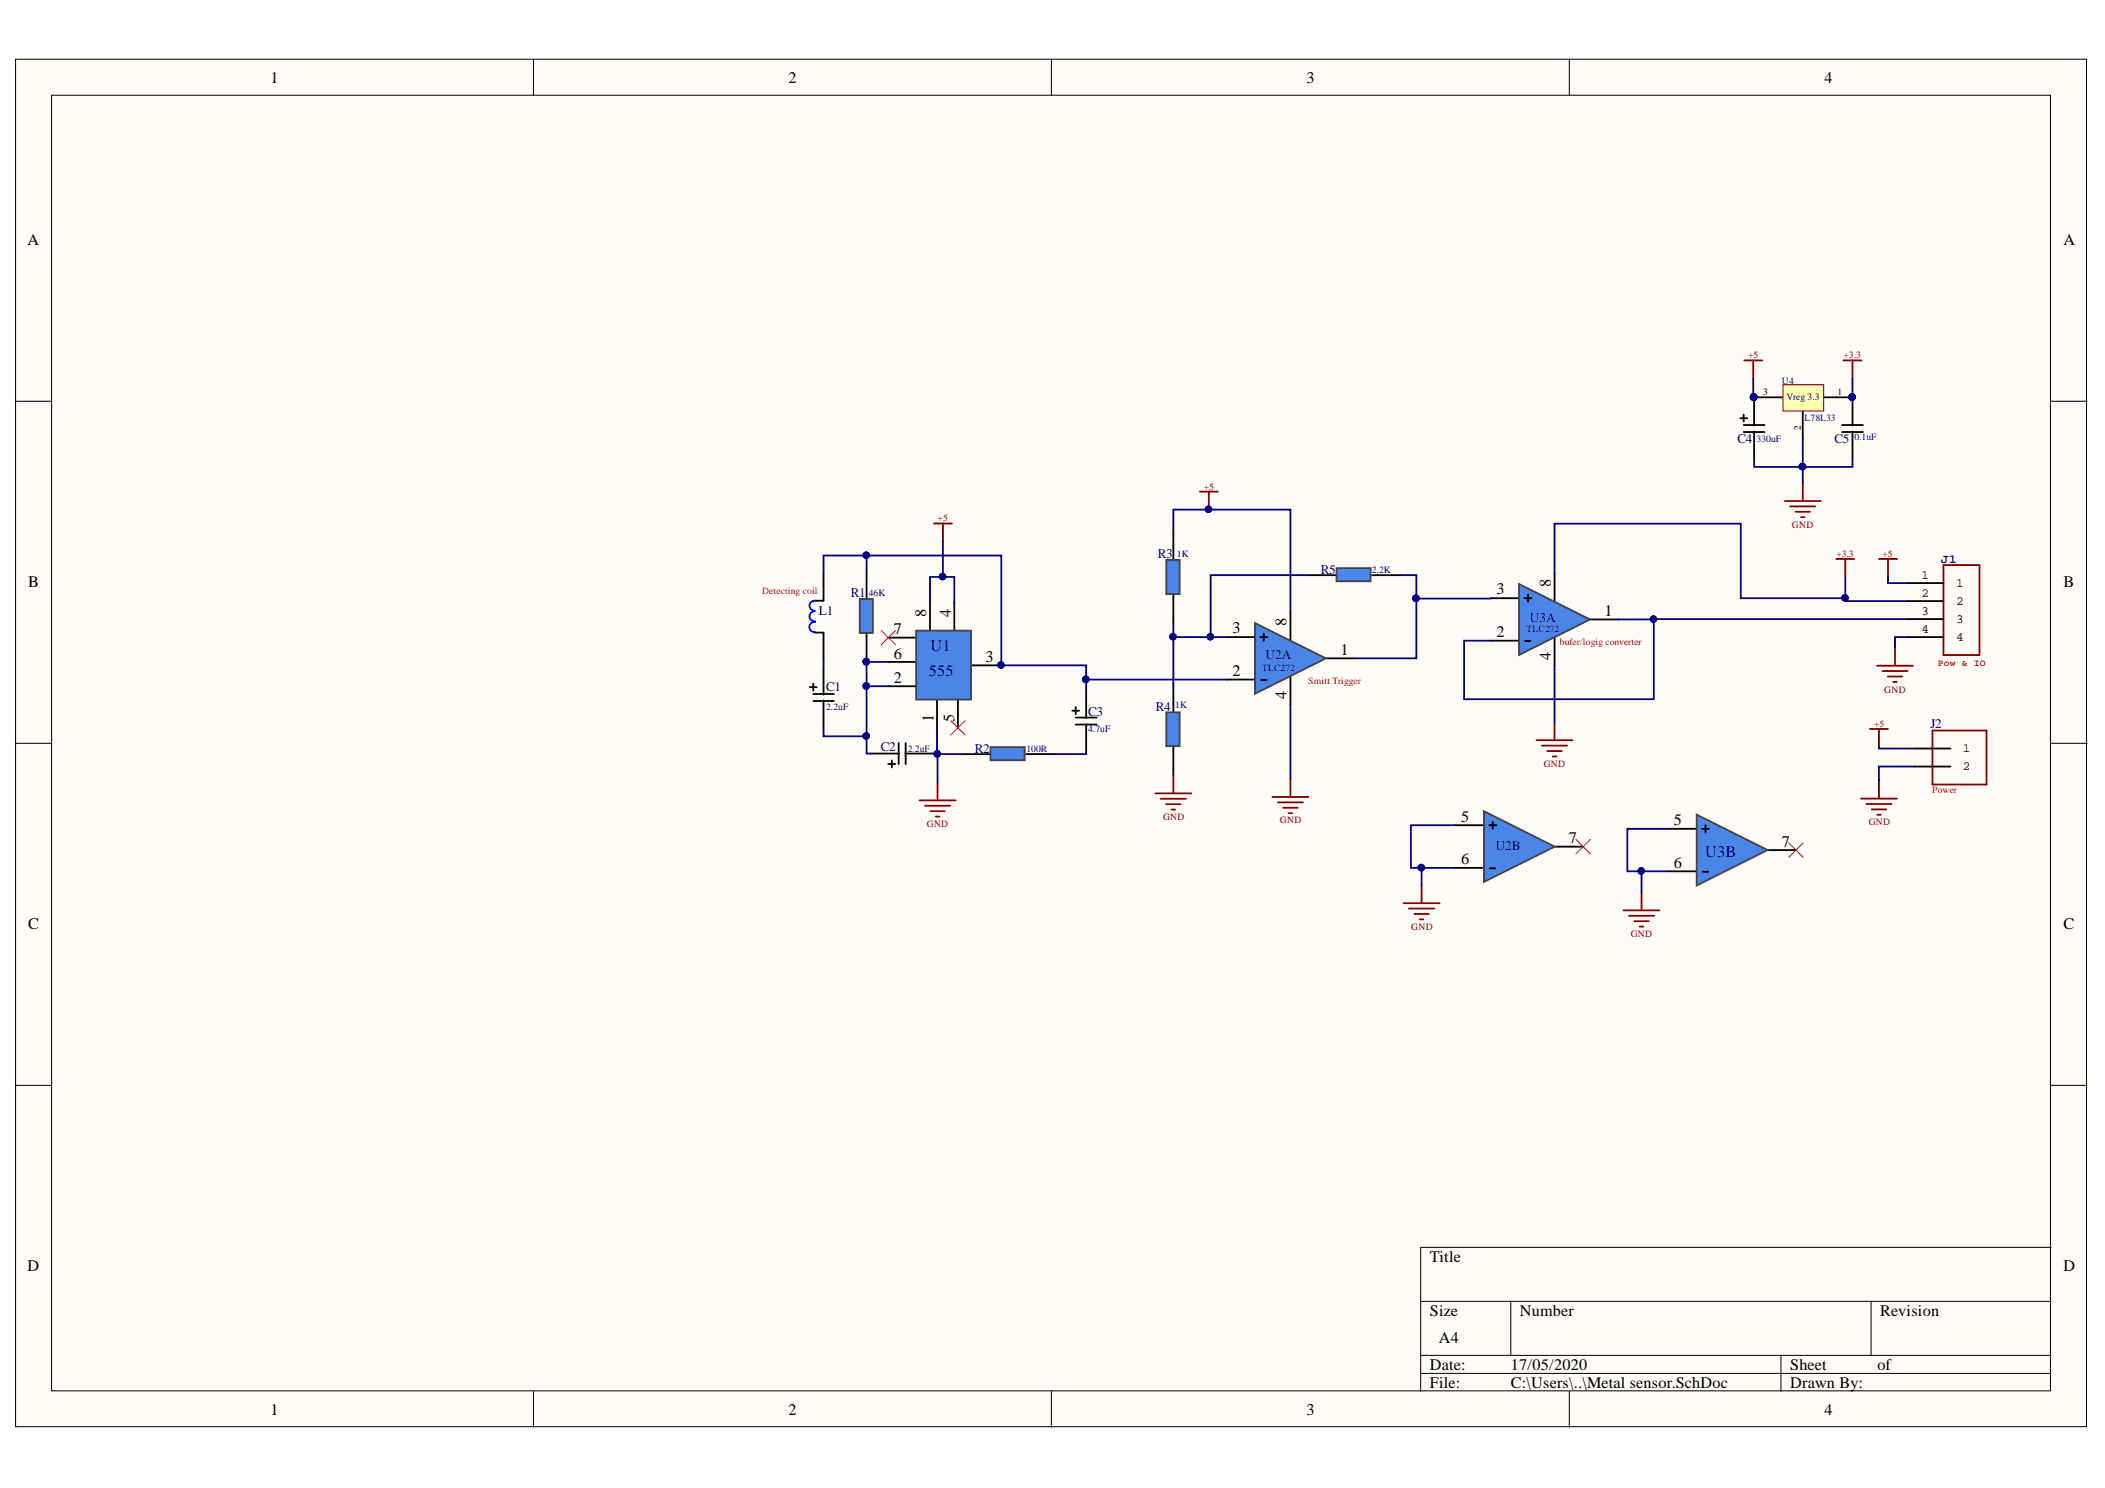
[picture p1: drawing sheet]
<svg xmlns="http://www.w3.org/2000/svg" width="297mm" height="210mm" viewBox="0 0 297 210" stroke-linecap="round" stroke-linejoin="round" font-family="sans-serif">
<defs><g id="words">
<g font-size="2.3">
<text x="38.2" y="11.7">1</text>
<text x="111.2" y="11.7">2</text>
<text x="184.3" y="11.7">3</text>
<text x="257.4" y="11.7">4</text>
<text x="3.9" y="34.5">A</text>
<text x="291.2" y="34.5">A</text>
<text x="4" y="82.8">B</text>
<text x="211.2" y="83.9">3</text>
<text x="218.9" y="82.8" transform="rotate(-90 218.9 82.8)">8</text>
<text x="291.2" y="82.8">B</text>
<text x="126.1" y="89.4">7</text>
<text x="130.7" y="87" transform="rotate(-90 130.7 87)">8</text>
<text x="134.2" y="87" transform="rotate(-90 134.2 87)">4</text>
<text x="173.9" y="89.4">3</text>
<text x="181.6" y="88.3" transform="rotate(-90 181.6 88.3)">8</text>
<text x="211.2" y="89.9">2</text>
<text x="226.4" y="86.9">1</text>
<text x="126.1" y="92.9">6</text>
<text x="139.1" y="93.3">3</text>
<text x="173.9" y="95.4">2</text>
<text x="189.2" y="92.4">1</text>
<text x="218.9" y="93.1" transform="rotate(-90 218.9 93.1)">4</text>
<text x="126.1" y="96.3">2</text>
<text x="131.7" y="101.9" transform="rotate(-90 131.7 101.9)">1</text>
<text x="134.7" y="101.9" transform="rotate(-90 134.7 101.9)">5</text>
<text x="181.6" y="98.6" transform="rotate(-90 181.6 98.6)">4</text>
<text x="206.2" y="115.9">5</text>
<text x="221.4" y="118.9">7</text>
<text x="236.2" y="116.4">5</text>
<text x="251.4" y="119.4">7</text>
<text x="206.2" y="121.9">6</text>
<text x="236.2" y="122.4">6</text>
<text x="4" y="131">C</text>
<text x="291.2" y="131">C</text>
<text x="3.9" y="179.3">D</text>
<text x="201.8" y="178">Title</text>
<text x="291.2" y="179.3">D</text>
<text x="201.8" y="185.6">Size</text>
<text x="214.5" y="185.6">Number</text>
<text x="265.3" y="185.6">Revision</text>
<text x="203" y="189.4">A4</text>
<text x="201.8" y="193.2">Date:</text>
<text x="201.8" y="195.8">File:</text>
<text x="213.2" y="193.2">17/05/2020</text>
<text x="213.2" y="195.8">C:\Users\..\Metal sensor.SchDoc</text>
<text x="252.6" y="193.2">Sheet</text>
<text x="252.6" y="195.8">Drawn By:</text>
<text x="264.9" y="193.2">of</text>
<text x="38.2" y="199.6">1</text>
<text x="111.2" y="199.6">2</text>
<text x="184.3" y="199.6">3</text>
<text x="257.4" y="199.6">4</text>
</g>
<g font-size="2.3" fill="#000080">
<text x="131" y="95.4">555</text>
<text x="131.3" y="91.9">U1</text>
<text x="240.6" y="120.9">U3B</text>
</g>
<g font-size="1.9" fill="#000080">
<text x="245.2" y="62.5">C4</text>
<text x="258.9" y="62.5">C5</text>
<text x="163.4" y="78.7">R3</text>
<text x="186.4" y="81">R5</text>
<text x="115.6" y="86.7">L1</text>
<text x="120" y="84.2">R1</text>
<text x="215.9" y="87.7">U3A</text>
<text x="178.6" y="93">U2A</text>
<text x="116.6" y="97.5">C1</text>
<text x="153.5" y="101">C3</text>
<text x="163.1" y="100.3">R4</text>
<text x="124.3" y="106">C2</text>
<text x="137.6" y="106.3">R2</text>
<text x="272.4" y="102.7">J2</text>
<text x="211.1" y="120">U2B</text>
</g>
<g font-size="1.8">
<text x="271.1" y="81.7">1</text>
<text x="276.1" y="82.8">1</text>
<text x="271.1" y="84.3">2</text>
<text x="271.1" y="86.8">3</text>
<text x="271.1" y="89.4">4</text>
<text x="276.1" y="85.3">2</text>
<text x="276.1" y="87.8">3</text>
<text x="276.1" y="90.4">4</text>
<text x="277" y="106.1">1</text>
<text x="277" y="108.6">2</text>
</g>
<text font-size="1.8" fill="#000080" x="273.9" y="79.4">J1</text>
<g font-size="1.4" fill="#800000">
<text x="246.7" y="50.6">+5</text>
<text x="260.1" y="50.6">+3.3</text>
<text x="169.9" y="69.1">+5</text>
<text x="132.3" y="73.5">+5</text>
<text x="252.9" y="74.5">GND</text>
<text x="259.1" y="78.5">+3.3</text>
<text x="265.6" y="78.5">+5</text>
<text x="265.9" y="97.7">GND</text>
<text x="264.5" y="102.5">+5</text>
<text x="217.8" y="108.2">GND</text>
<text x="130.8" y="116.7">GND</text>
<text x="164.1" y="115.6">GND</text>
<text x="180.6" y="116.1">GND</text>
<text x="263.7" y="116.4">GND</text>
<text x="199.1" y="131.2">GND</text>
<text x="230.1" y="132.2">GND</text>
</g>
<g font-size="1.4">
<text x="248.8" y="55.7">3</text>
<text x="259.3" y="55.7">1</text>
<text x="254.1" y="60.6" transform="rotate(-90 254.1 60.6)">2</text>
</g>
<g font-size="1.4" fill="#000080">
<text x="251.4" y="54.1">U4</text>
<text x="252.1" y="56.5">Vreg 3.3</text>
<text x="254.6" y="59.3">L78L33</text>
<text x="247.9" y="62.3">330uF</text>
<text x="261.7" y="62">0.1uF</text>
<text x="166.1" y="78.6">1K</text>
<text x="193.6" y="80.8">2.2K</text>
<text x="122.6" y="84.1">46K</text>
<text x="215.4" y="89.1">TLC272</text>
<text x="178.1" y="94.6">TLC272</text>
<text x="116.6" y="100.1">2.2uF</text>
<text x="165.8" y="99.8">1K</text>
<text x="128.1" y="106.1">2.2uF</text>
<text x="144.8" y="106.1">100R</text>
<text x="153.5" y="103.3">4.7uF</text>
</g>
<g font-size="1.4" fill="#f00">
<text x="107.5" y="83.9">Detecting coil</text>
<text x="220.1" y="91">bufer/logig converter</text>
<text x="273.4" y="94">Pow &amp; IO</text>
<text x="184.6" y="96.5">Smitt Trigger</text>
<text x="272.7" y="111.8">Power</text>
</g>
</g></defs>
<g fill="#fffcf8" stroke="#000" stroke-width=".14">
<path d="M2.2 8.4h292.2v192.9h-292.2z"/>
<path d="M7.3 13.4h282v182.8h-282z"/>
</g>
<g fill="none" stroke="#000" stroke-width=".14">
<path d="M75.3 8.4v5M148.4 8.4v5M221.4 8.4v5M2.2 56.6h5.1M289.4 56.6h5.1M2.2 104.9h5.1M289.4 104.9h5.1M2.2 153.1h5.1M289.4 153.1h5.1M289.4 176h-88.9v20.3M75.3 196.3v5.1M148.4 196.3v5.1"/>
<path d="M200.5 183.6h88.9M200.5 191.2h88.9M200.5 193.7h88.9M213.2 183.6v7.6M221.4 196.3v5.1M251.3 191.2v5.1M264 183.6v7.6"/>
</g>
<path d="M125.4 96.8h4M125.4 93.4h4M125.4 89.9h4M131.2 85v4M132.2 98.7v4M134.7 85v4M135.2 98.7v4M137.1 93.9h3.9" fill="none" stroke="#000" stroke-width=".25"/>
<path d="M129.3 89h7.7v9.7h-7.7z" fill="#4a86e8" stroke="#434343" stroke-width=".25"/>
<g fill="none" stroke="#000" stroke-width=".25">
<path d="M114.3 96.9h.9M114.8 97.9h2.9M114.8 98.9h2.9M114.8 96.4v1M115 89.2h1.2v4M116.2 80.8v3.9h-1.2M116.2 94v4M116.2 98.8v4M122.3 80.4v4M122.3 89.4v4M151.8 99.7v1M153.3 97.3v4"/>
<path d="M122.9 106.3h4M125.3 107.8h1M125.8 107.3v1M126.8 104.8v3M127.7 106.3h4M127.8 104.8v3M151.3 100.3h1M151.8 101.2h2.9M151.8 102.2h2.9M153.3 102.1v4"/>
</g>
<path d="M115 86.2a.7 .7 0 0 0-.8 .8 .7 .7 0 0 0 .8 .6M115 87.7a.71 .71 0 0 0-.8 .7 .71 .71 0 0 0 .8 .8M115 84.8a.7 .7 0 0 0-.8 .6 .7 .7 0 0 0 .8 .7" fill="none" stroke="#00f" stroke-width=".25"/>
<path d="M129.8 112.9h5M130.5 113.7h3.6M131.3 114.4h2M132 115.2h.6M132.3 110.4v2.5" fill="none" stroke="#800000" stroke-width=".25"/>
<circle cx="122.2" cy="93.3" r=".46" fill="#000080" stroke="#000080" stroke-width=".14"/>
<path d="M121.3 84.5h1.9v4.8h-1.9z" fill="#4a86e8" stroke="#434343" stroke-width=".25"/>
<circle cx="122.2" cy="93.3" r=".46" fill="#000080" stroke="#000080" stroke-width=".14"/>
<path d="M135.8 106.4h4M144.8 106.4h4" fill="none" stroke="#000" stroke-width=".25"/>
<path d="M139.8 105.4h4.8v1.8h-4.8z" fill="#4a86e8" stroke="#434343" stroke-width=".25"/>
<path d="M124.3 88.9l2.1 2.1M126.4 88.9l-2.1 2.1M134.2 101.7l2 2M136.2 101.7l-2 2" fill="none" stroke="#f00" stroke-width=".14"/>
<path d="M165.6 74.9v4M165.6 83.9v4" fill="none" stroke="#000" stroke-width=".25"/>
<path d="M164.6 79h1.9v4.8h-1.9z" fill="#4a86e8" stroke="#434343" stroke-width=".25"/>
<path d="M165.6 96.4v4M165.6 105.4v4" fill="none" stroke="#000" stroke-width=".25"/>
<path d="M164.6 100.5h1.9v4.8h-1.9z" fill="#4a86e8" stroke="#434343" stroke-width=".25"/>
<path d="M184.6 81.1h4M193.6 81.1h4" fill="none" stroke="#000" stroke-width=".25"/>
<path d="M188.6 80.1h4.8v1.9h-4.8z" fill="#4a86e8" stroke="#434343" stroke-width=".25"/>
<g fill="none" stroke="#800000" stroke-width=".25">
<path d="M131.8 73.8h2.5M133.1 73.8v2.6M169.3 69.4h2.6M170.6 69.4v2.5M163 111.9h5.1M163.8 112.7h3.6M164.6 113.4h2M165.3 114.2h.5M165.6 109.4v2.5M179.6 112.4h5M180.3 113.2h3.6M181.1 113.9h2"/>
<path d="M181.8 114.7h.6M182.1 109.9v2.5M216.8 104.4h5.1M217.6 105.2h3.5M218.3 105.9h2.1M219.1 106.7h.5M219.4 101.9v2.5"/>
</g>
<circle cx="170.5" cy="71.8" r=".46" fill="#000080" stroke="#000080" stroke-width=".14"/>
<path d="M173.1 95.9h4M173.1 89.9h4M182.1 86.4v4M182.1 95.4v4M187.1 92.9h4" fill="none" stroke="#000" stroke-width=".25"/>
<path d="M177.1 87.9l10 5-10 5z" fill="#4a86e8"/>
<path d="M177.1 87.9l10 5-10 5z" fill="none" stroke="#434343" stroke-width=".25"/>
<path d="M177.8 89.9h1M178 95.9h.7M178.3 89.4v1M210.4 90.4h4M210.4 84.4h4M219.4 80.9v4M219.4 89.9v4M224.4 87.4h4" fill="none" stroke="#000" stroke-width=".25"/>
<path d="M214.4 82.4l10 5-10 5z" fill="#4a86e8"/>
<path d="M214.4 82.4l10 5-10 5z" fill="none" stroke="#434343" stroke-width=".25"/>
<path d="M247.5 56h4M254.4 57.9v4M257.3 56h4M215.1 84.4h1M215.2 90.4h.8M215.6 83.9v1" fill="none" stroke="#000" stroke-width=".25"/>
<circle cx="247.5" cy="56" r=".47" fill="#000080" stroke="#000080" stroke-width=".14"/>
<path d="M251.6 54.3h5.7v3.7h-5.7z" fill="#ffffb0" stroke="#800000" stroke-width=".14"/>
<g fill="#000080" stroke="#000080" stroke-width=".14">
<circle cx="247.5" cy="56" r=".47"/>
<circle cx="261.3" cy="56" r=".47"/>
</g>
<g fill="none" stroke="#800000" stroke-width=".25">
<path d="M246.1 50.8h2.6M247.4 50.8v2.6M260.1 50.8h2.6M261.4 50.8v2.6M251.8 70.7h5.1M252.6 71.4h3.6M253.4 72.2h2M254.1 73h.5M254.4 68.1v2.6M259.1 78.8h2.6M260.4 78.8v2.6M265.1 78.8h2.6"/>
<path d="M266.4 78.8v2.6M274.2 79.7h5.1v12.7h-5.1zM264.9 93.9h5M265.6 94.7h3.6M266.4 95.4h2M267.2 96.2h.5M267.4 91.4v2.5M262.6 112.7h5.1M263.4 113.4h3.5M263.9 102.8h2.5M264.1 114.2h2.1M264.9 114.9h.5"/>
<path d="M265.1 102.8v2.6M265.1 110.1v2.6M272.7 103.1h7.6v7.6h-7.6zM198.1 127.4h5M198.8 128.2h3.6M199.6 128.9h2M200.3 129.7h.6M200.6 124.9v2.5M229.1 128.4h5.1M229.9 129.2h3.5M230.6 129.9h2.1M231.4 130.7h.5"/>
<path d="M231.6 125.9v2.5"/>
</g>
<g fill="none" stroke="#000" stroke-width=".25">
<path d="M245.6 59h1M246.1 60h2.9M246.1 58.5v1M247.5 56v4M259.9 60h3M261.4 56v4M246.1 60.9h2.9M247.5 60.9v4M259.9 60.9h3M261.4 60.9v4M269.2 82.3h5M269.2 84.8h5"/>
<path d="M269.2 87.3h5M269.2 89.9h5M205.4 116.4h4M219.4 119.4h4M270.2 105.6h5M270.2 108.1h5M205.4 122.4h4"/>
</g>
<path d="M209.4 114.4l10 5-10 5z" fill="#4a86e8"/>
<path d="M209.4 114.4l10 5-10 5z" fill="none" stroke="#434343" stroke-width=".25"/>
<path d="M210.1 116.4h1.1M210.6 115.9v1M235.4 116.9h4M249.4 119.9h4M210.2 122.5h.8M235.4 122.9h4" fill="none" stroke="#000" stroke-width=".25"/>
<path d="M239.4 114.9l10 5-10 5z" fill="#4a86e8"/>
<path d="M239.4 114.9l10 5-10 5z" fill="none" stroke="#434343" stroke-width=".25"/>
<path d="M240.2 116.9h1M240.7 116.4v1M240.3 123h.7" fill="none" stroke="#000" stroke-width=".25"/>
<path d="M222.4 118.4l2 2M224.4 118.4l-2 2M252.4 118.9l2 2M254.4 118.9l-2 2" fill="none" stroke="#f00" stroke-width=".14"/>
<g fill="none" stroke="#000080" stroke-width=".25">
<path d="M247.4 53.4v2.6h.1M261.4 53.4v2.6h-.1M122.3 78.4h-6.1v2.4M133.1 76.4v5M165.6 74.9v-3h16.5v14.5M247.5 64.9v1h13.9v-1M254.4 61.9v6.2M116.2 93.2v.8M122.3 96.8v7.1h-6.1v-1.1M122.3 80.4v-2h19v15.5M125.4 93.4h-3.1v3.4h3.1M131.2 85v-3.6h3.5v3.6"/>
<path d="M141 93.9h12.3v2M165.6 87.9v2h7.5M165.6 89.9v6.5M173.1 95.9h-19.8v1.4M182.1 99.4v10.5M184.6 81.1h-13.8v8.8M197.6 81.1h2.3v3.3h10.5M199.9 84.4v8.5h-8.8M219.4 80.9v-7h26.2v10.5h14.8v.4h8.8M219.4 93.9v8M228.4 87.4h5v11.2h-26.8v-8.2h3.8M260.4 81.4v3"/>
<path d="M266.4 81.4v.9h2.8M269.2 87.3l-35.8 .1M269.2 89.9h-1.8v1.5M122.3 103.9v2.4h.6M132.2 102.7v3.6h-.5M132.3 106.3v.1h3.5M132.3 106.4v4M153.3 106.1v.3h-4.5M205.4 116.4h-6.3v6h1.5M235.4 116.9h-5.8v6h2M265.1 105.4v.2h5.1M270.2 108.1h-5.1v2"/>
<path d="M205.4 122.4h-4.8v2.5M235.4 122.9h-3.8v3"/>
</g>
<g fill="#000080" stroke="#000080" stroke-width=".14">
<circle cx="133" cy="81.3" r=".46"/>
<circle cx="122.2" cy="78.3" r=".46"/>
<circle cx="122.2" cy="96.8" r=".46"/>
<circle cx="122.2" cy="93.3" r=".46"/>
<circle cx="122.2" cy="103.8" r=".46"/>
<circle cx="141.2" cy="93.8" r=".46"/>
<circle cx="132.2" cy="106.3" r=".46"/>
<circle cx="165.5" cy="89.8" r=".46"/>
<circle cx="170.8" cy="89.8" r=".46"/>
<circle cx="199.8" cy="84.4" r=".47"/>
<circle cx="153.2" cy="95.8" r=".46"/>
<circle cx="170.5" cy="71.8" r=".46"/>
<circle cx="254.3" cy="65.8" r=".46"/>
<circle cx="261.3" cy="56" r=".47"/>
<circle cx="247.5" cy="56" r=".47"/>
<circle cx="233.3" cy="87.3" r=".46"/>
<circle cx="200.5" cy="122.4" r=".46"/>
<circle cx="231.6" cy="122.9" r=".46"/>
<circle cx="260.3" cy="84.3" r=".46"/>
</g>
<use href="#words"/>
</svg>
